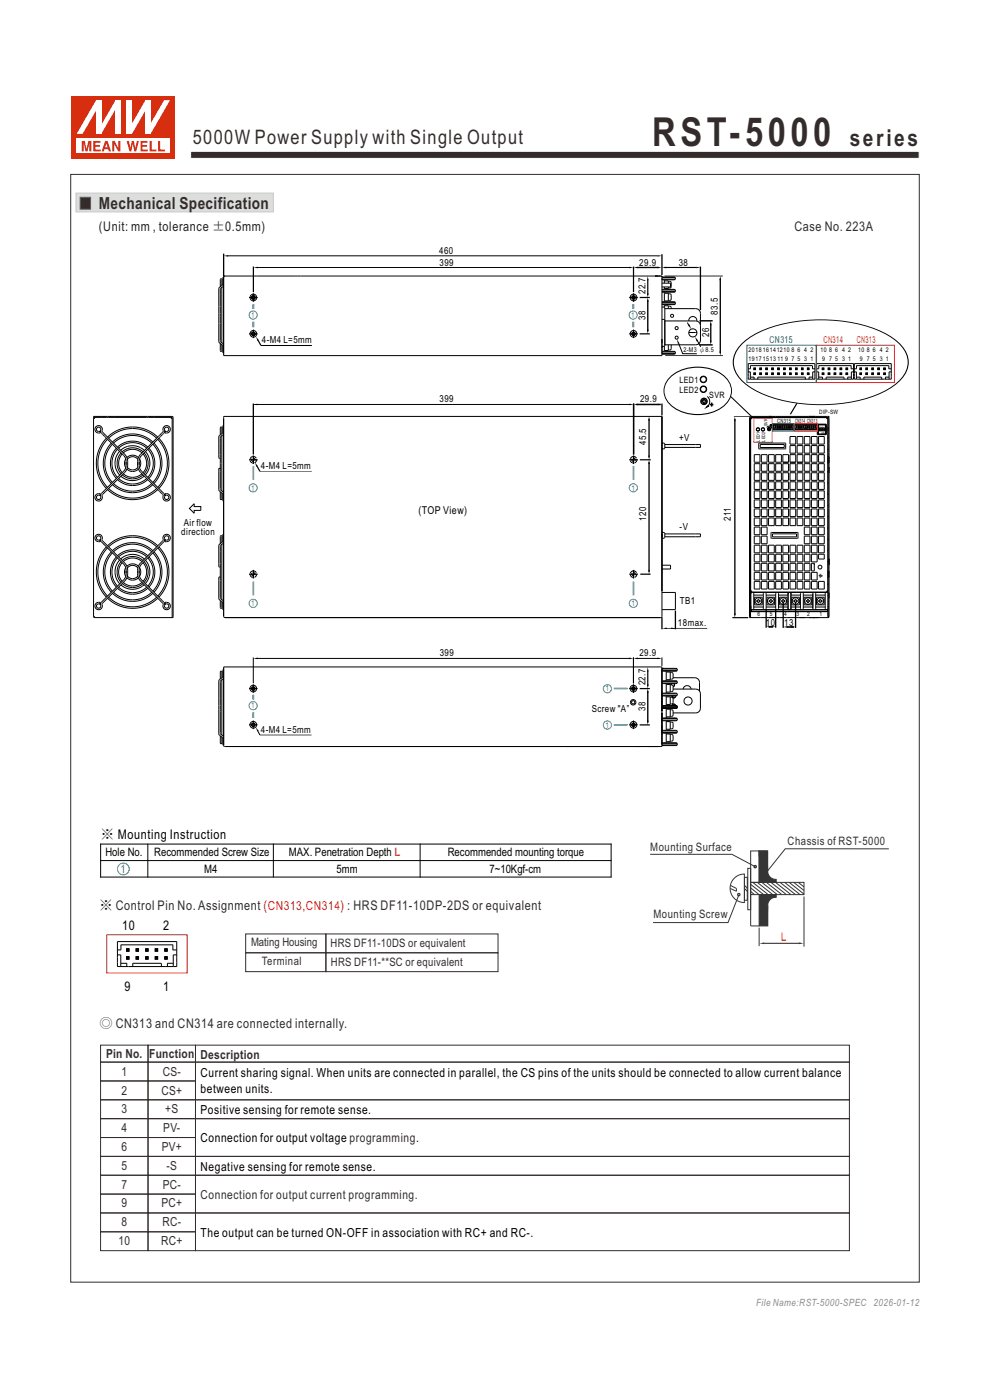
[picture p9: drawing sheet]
<svg xmlns="http://www.w3.org/2000/svg" width="210mm" height="297mm" viewBox="0 0 210 297" stroke-linecap="round" stroke-linejoin="round" font-family="sans-serif">
<defs><g id="words">
<text font-size="8.5" fill="#332c2b" x="138.4" y="31">RST-5000</text>
<text font-size="4.9" fill="#332c2b" x="180.2" y="31">series</text>
<text font-size="4.2" fill="#332c2b" x="40.9" y="30.6">5000W Power Supply with Single Output</text>
<text font-size="3.5" fill="#332c2b" x="20.9" y="44.3">Mechanical Specification</text>
<text font-size="2.8" fill="#231f20" x="21" y="49.1">(Unit: mm , tolerance ±0.5mm)</text>
<g font-size="2.8" fill="#332c2b">
<text x="168.5" y="49.1">Case No. 223A</text>
<text x="21.1" y="218.1">◎ CN313 and CN314 are connected internally.</text>
</g>
<g font-size="2.8">
<text x="21.4" y="178">※ Mounting Instruction</text>
<text x="21.1" y="193.1">※ Control Pin No. Assignment (CN313,CN314) : HRS DF11-10DP-2DS or equivalent</text>
<text x="25.9" y="197.4">10</text>
<text x="34.6" y="197.4">2</text>
<text x="26.4" y="210.3">9</text>
<text x="34.6" y="210.3">1</text>
</g>
<g font-size="2.6" fill="#332c2b">
<text x="22.5" y="224.5">Pin No.</text>
<text x="31.6" y="224.5">Function</text>
<text x="42.5" y="224.6">Description</text>
<text x="25.8" y="228.3">1</text>
<text x="25.8" y="232.3">2</text>
<text x="34.2" y="232.3">CS+</text>
<text x="34.5" y="228.3">CS-</text>
<text x="25.8" y="236.2">3</text>
<text x="35.1" y="236.2">+S</text>
<text x="25.8" y="240.2">4</text>
<text x="25.8" y="244.1">6</text>
<text x="34.3" y="244.1">PV+</text>
<text x="34.6" y="240.2">PV-</text>
<text x="25.8" y="248.2">5</text>
<text x="35.3" y="248.2">-S</text>
<text x="25.8" y="252.2">7</text>
<text x="25.8" y="256.1">9</text>
<text x="34.2" y="256.1">PC+</text>
<text x="34.5" y="252.2">PC-</text>
<text x="42.6" y="254.4">Connection for output current programming.</text>
<text x="25.8" y="260.2">8</text>
<text x="34.5" y="260.2">RC-</text>
<text x="25.1" y="264.1">10</text>
<text x="34.2" y="264.1">RC+</text>
</g>
<g font-size="2.6">
<text x="42.5" y="231.8">between units.</text>
<text x="42.6" y="228.5">Current sharing signal. When units are connected in parallel, the CS pins of the units should be connected to allow current balance</text>
<text x="42.6" y="236.4">Positive sensing for remote sense.</text>
<text x="42.6" y="242.4">Connection for output voltage programming.</text>
<text x="42.6" y="248.4">Negative sensing for remote sense.</text>
<text x="42.6" y="262.4">The output can be turned ON-OFF in association with RC+ and RC-.</text>
</g>
<g font-size="2.5" fill="#332c2b">
<text x="167.1" y="179.3">Chassis of RST-5000</text>
<text x="137.9" y="180.5">Mounting Surface</text>
<text x="138.6" y="194.8">Mounting Screw</text>
<text x="53.2" y="200.8">Mating Housing</text>
<text x="70.1" y="200.8">HRS DF11-10DS or equivalent</text>
<text x="55.6" y="204.8">Terminal</text>
<text x="70.2" y="204.8">HRS DF11-**SC or equivalent</text>
</g>
<g font-size="2.5">
<text x="22.4" y="181.5">Hole No.</text>
<text x="32.7" y="181.5">Recommended Screw Size</text>
<text x="43.3" y="185.3">M4</text>
<text x="61.3" y="181.5">MAX. Penetration Depth L</text>
<text x="71.4" y="185.1">5mm</text>
<text x="95" y="181.5">Recommended mounting torque</text>
<text x="103.8" y="185.3">7~10Kgf-cm</text>
</g>
<text font-size="2.5" fill="#008fd7" x="25.6" y="185.2">1</text>
<text font-size="2.3" x="88.8" y="109.1">(TOP View)</text>
<g font-size="2.1">
<text x="93.2" y="53.9">460</text>
<text x="93.3" y="56.3">399</text>
<text x="135.6" y="56.3">29.9</text>
<text x="144" y="56.3">38</text>
<text x="136.9" y="62.4" transform="rotate(-90 136.9 62.4)">22.7</text>
<text x="136.9" y="67.8" transform="rotate(-90 136.9 67.8)">38</text>
<text x="150.4" y="71.5" transform="rotate(-90 150.4 71.5)">26</text>
<text x="152.3" y="66.8" transform="rotate(-90 152.3 66.8)">83.5</text>
<text x="55.5" y="72.8">4-M4 L=5mm</text>
<text x="93.2" y="85.4">399</text>
<text x="135.8" y="85.3">29.9</text>
<text x="137.1" y="94.4" transform="rotate(-90 137.1 94.4)">45.5</text>
<text x="144.1" y="93.6">+V</text>
<text x="55.3" y="99.6">4-M4 L=5mm</text>
<text x="38.5" y="113.4">direction</text>
<text x="39" y="111.5">Air flow</text>
<text x="137.1" y="110.5" transform="rotate(-90 137.1 110.5)">120</text>
<text x="144.2" y="112.5">-V</text>
<text x="155" y="110.5" transform="rotate(-90 155 110.5)">211</text>
<text x="144.2" y="128.2">TB1</text>
<text x="143.8" y="132.7">18max.</text>
<text x="162.5" y="132.7">10</text>
<text x="166.4" y="132.7">13</text>
<text x="93.3" y="139.3">399</text>
<text x="135.6" y="139.2">29.9</text>
<text x="136.9" y="145.4" transform="rotate(-90 136.9 145.4)">22.7</text>
<text x="55.3" y="155.5">4-M4 L=5mm</text>
<text x="125.5" y="151.1">Screw &quot;A”</text>
<text x="136.9" y="150.8" transform="rotate(-90 136.9 150.8)">38</text>
</g>
<text font-size="2.1" fill="#009b4c" x="163.2" y="72.7">CN315</text>
<g font-size="2.1" fill="#e62129">
<text x="174.7" y="72.7">CN314</text>
<text x="181.7" y="72.7">CN313</text>
</g>
<text font-size="2.1" fill="#8b8b8c" x="160.4" y="277">File Name:RST-5000-SPEC 2026-01-12</text>
<g font-size="1.9">
<text x="144.1" y="81.3">LED1</text>
<text x="144.1" y="83.4">LED2</text>
<text x="150.4" y="84.5">SVR</text>
</g>
<g font-size="1.7" fill="#008fd7">
<text x="53.3" y="67.4">1</text>
<text x="133.9" y="67.4">1</text>
<text x="53.3" y="104.1">1</text>
<text x="133.9" y="104.1">1</text>
<text x="53.3" y="128.6">1</text>
<text x="133.9" y="128.6">1</text>
<text x="128.4" y="146.7">1</text>
<text x="53.3" y="150.3">1</text>
<text x="128.4" y="154.4">1</text>
</g>
<g font-size="1.4">
<text x="145" y="74.7">2-M3 ψ8.5</text>
<text x="158.8" y="74.7">2018</text>
<text x="158.8" y="76.7">1917</text>
<text x="161.8" y="74.7">16141210</text>
<text x="161.8" y="76.7">1513</text>
<text x="164.9" y="76.7">11</text>
<text x="166.5" y="76.7">9</text>
<text x="167.9" y="74.7">8</text>
<text x="167.9" y="76.7">7</text>
<text x="169.2" y="74.7">6</text>
<text x="169.2" y="76.7">5</text>
<text x="170.6" y="74.7">4</text>
<text x="170.6" y="76.7">3</text>
<text x="171.9" y="74.7">2</text>
<text x="171.9" y="76.7">1</text>
<text x="174.1" y="74.7">10</text>
<text x="174.4" y="76.7">9</text>
<text x="175.9" y="74.7">8</text>
<text x="175.9" y="76.7">7</text>
<text x="177.2" y="74.7">6</text>
<text x="177.2" y="76.7">5</text>
<text x="178.6" y="74.7">4</text>
<text x="178.6" y="76.7">3</text>
<text x="179.9" y="74.7">2</text>
<text x="179.9" y="76.7">1</text>
<text x="182.1" y="74.7">10</text>
<text x="182.4" y="76.7">9</text>
<text x="183.9" y="74.7">8</text>
<text x="183.9" y="76.7">7</text>
<text x="185.2" y="74.7">6</text>
<text x="185.2" y="76.7">5</text>
<text x="186.6" y="74.7">4</text>
<text x="186.6" y="76.7">3</text>
<text x="187.9" y="74.7">2</text>
<text x="187.9" y="76.7">1</text>
<text x="150.6" y="86.3">+</text>
</g>
<g font-size="1.3">
<text x="164.9" y="89.7">CN315</text>
<text x="168.7" y="89.7">CN314 CN313</text>
<text x="173.8" y="87.9">DIP-SW</text>
<text x="160.7" y="130.8">6</text>
<text x="163.3" y="130.8">5</text>
<text x="166.3" y="130.8">4</text>
<text x="168.9" y="130.8">3</text>
<text x="171.2" y="130.8">2</text>
<text x="173.8" y="130.8">1</text>
</g>
<g font-size=".9">
<text x="161.2" y="93.7" transform="rotate(-90 161.2 93.7)">LED1</text>
<text x="162.3" y="93.7" transform="rotate(-90 162.3 93.7)">LED2</text>
<text x="162.8" y="90.5" transform="rotate(-90 162.8 90.5)">SVR</text>
</g>
<text font-size=".7" x="163.7" y="90.4" transform="rotate(-90 163.7 90.4)">+</text>
<text font-size=".6" x="174.2" y="92">ON</text>
<g font-size=".5">
<text x="173.8" y="90.6">3</text>
<text x="174.3" y="90.6">2</text>
<text x="174.8" y="90.6">1</text>
</g>
</g></defs>
<path d="M155 84.1l4.9 4.7" fill="none" stroke="#000" stroke-width=".21"/>
<path d="M159.9 88.7h3.9v5.1h-3.9z" fill="none" stroke="#f08519" stroke-width=".21"/>
<path d="M16.1 41h41.9v4h-41.9z" fill-rule="evenodd" fill="#dcdddd" stroke="#c9caca" stroke-width=".21"/>
<path d="M17 41.8h2.2v2.6h-2.2z" fill-rule="evenodd" fill="#332c2b" stroke="#5f5d5d" stroke-width=".21"/>
<g fill="none" stroke="#000" stroke-width=".21">
<path d="M47.4 53.8v4.8M47.4 58.8h.1M47.7 58.6l-.3 .2M47.7 58.6h92.7v.2M47.7 58.6h.1M47.7 58.6l-.4 .4v1.4l-.9 .8v11.3l.9 .8v1.4l.1 .2M48.3 54.3h91.2M53.8 56.5v5.5M54.5 56.7h79.3M134.4 56.5v5.5M135.1 56.7h4.6M137.4 59.3v3.3"/>
<path d="M140.1 58.6l.3 .3v16.5h-93v-16.6M140.4 58.8h2.6l.2 .1M140.4 53.9v4.4M140.4 58.7v.1M140.4 59.2h2.8M140.4 58.9h2.8M140.9 56.7h6.8M140.9 59.6h.9v.5M140.9 59.4v.7M141 58.6h12.3M141.8 59.7h.4l.2 .2-.1 1.1-.5 .1M143.2 59.2l-.2 .2h-2.6"/>
<path d="M143.2 58.9v.3M148.6 56.5v9.3M152.8 59.1v15.8M46.7 72.9v1.5l.2 .2 .2-.2v-1.3M47.1 60.6v-1.3l-.2-.2-.2 .2v1.5M47.1 61v11.7M47.3 60.3l.1 .1M47.4 73.3l-.1 .1M47.4 60.7l-.7 .6v11.1l.7 .6M52.8 70.8h1.9M52.8 63.1h1.9M53.7 62.2v1.8"/>
<path d="M53.7 69.9v1.8M54.7 72.1l.7 1.2h10.7M133.5 70.8h1.8M133.5 63.1h1.8M134.4 62.2v1.8M134.4 69.9v1.8M135.7 70.8h2.1M135.7 63.1h2.1M137.4 63.6v6.7M140.4 72.4v.3M140.4 61.4h2.6l.2 .1M140.4 64h2.6l.2 .1"/>
<path d="M140.4 74.5h2.6l.2 .2M140.4 65.1h.4l.2 .2v8l-.1 .2M140.4 67.8h.5l.1 .1M140.4 60.1h1.8v.8h-1.8M140.4 61.5h2.8M140.4 61.9h2.8M140.4 64.5h2.8M140.4 64.1h2.8M140.4 74.7h2.8M140.4 75h2.8M140.9 73.5h-.5v.3M140.9 62.2h.9v1.6h-.9"/>
<path d="M140.9 64.9h.9v.6M140.9 60.9v.5M140.9 62v2M140.9 64.6v.6M140.9 73.4v1.1M141 68.1h6.7l.6 .3 .3 .7v3.2l-.5 .7-.5 .2h-6.6M141 65.5l7 .1 .4 .3 .2 .4v2.7M141.1 75.4h12.3M141.8 62.3h.4l.2 .3-.1 1-.5 .1M141.8 65h.4l.2 .5M141.8 60.9v.3h-.9M141.8 73.2v1.2h-.9"/>
<path d="M142.4 73.2l-.1 .9-.5 .2M143.2 64.5l-.2 .1h-2.6M143.2 61.9l-.2 .1h-2.6M143.2 61.5v.4M143.2 64.1v.4M143.2 75l-.2 .1h-2.6M143.2 74.7v.3M146.1 68.1a.86 .86 0 0 1 .9-.9 .86 .86 0 0 1 .8 .9M147.8 70.5h-1.7M148.4 73.2h2.8M148.4 68.1h2.8M150.8 68.6v4"/>
<path d="M157.2 73.1a19.8 19.8 0 0 1 11-4.8 33.5 33.5 0 0 1 19.7 2.5 8.4 8.4 0 0 1 4.6 5.1 5.6 5.6 0 0 1-2.4 5.5 23.3 23.3 0 0 1-12 4.2 32.3 32.3 0 0 1-17.8-2.7 8.4 8.4 0 0 1-4.6-5.1 5 5 0 0 1 1.5-4.7zM19.8 88.8v42M19.8 88.8h.3M19.9 88.6l-.1 .2M19.9 88.6l.2 .1M20.1 88.7l-.1 .1M20.1 88.5l-.2 .1M20.1 88.5v.3M20.1 88.5v.1M20.3 90.6a.85 .85 0 0 1 1.1-.1 .85 .85 0 0 1 .3 1.1l4.8 4.9 .4 .7 .2 .6-.1 1.3-.4 .9-4.9 5a1.06 1.06 0 0 1-.6 1.3 .78 .78 0 0 1-1-.7 .78 .78 0 0 1 .8-.9h.4v.3h-.4a.48 .48 0 0 0-.4 .7 .48 .48 0 0 0 .7 .2 .48 .48 0 0 0 .1-.7l.2-.5 4.8-4.8 .5-1.1-.1-1.2-.3-.8-5.1-5.2a.7 .7 0 0 0-.4-1 .46 .46 0 0 0-.4 .5 .46 .46 0 0 0 .4 .4h.4v.4h-.4a.79 .79 0 0 1-.7-.5 .79 .79 0 0 1 .1-.8zM21.3 91.3l-.2 .2M22.6 93a7.7 7.7 0 0 0 0 10.6"/>
<path d="M22.8 92.7a7.7 7.7 0 0 1 10.7 0M22.8 93.2a7.4 7.4 0 0 0 0 10.2M23 93a7.4 7.4 0 0 1 10.2 0M23.6 94a6.2 6.2 0 0 0 0 8.6M23.8 93.8a6.2 6.2 0 0 1 8.6 0M23.8 94.2a5.9 5.9 0 0 0 0 8.2M24.1 94a5.9 5.9 0 0 1 8.1 0M24.7 95.1a4.7 4.7 0 0 0 0 6.4M24.9 94.8a4.7 4.7 0 0 1 6.4 0M24.9 95.3a4.4 4.4 0 0 0 0 6M25.2 95.1a4.4 4.4 0 0 1 5.9 0M25.4 95.7a3.7 3.7 0 0 0 0 5.1"/>
<path d="M25.6 95.5a3.7 3.7 0 0 1 5 .1M25.7 96.1a3.3 3.3 0 0 0 0 4.4M25.9 95.8a3.3 3.3 0 0 1 4.4 0M25.9 96.3a2.96 2.96 0 0 0 0 4M26.1 96.1a2.99 2.99 0 0 1 4 0M26.7 97.4l-.3 .9 .3 .9M26.8 98v.6M26.9 99.5a1.73 1.73 0 0 0 2.5 0M26.9 97.1a1.72 1.72 0 0 1 2.5 0M27 99.2a1.4 1.4 0 0 0 2.2 0M27 97.4a1.39 1.39 0 0 1 2.2 0M29.5 98v.6"/>
<path d="M29.6 97.4l.3 .9-.3 .9M30.3 96.3a2.96 2.96 0 0 1 0 4M30.6 96.1a3.3 3.3 0 0 1 0 4.4M30.9 95.8a3.7 3.7 0 0 1-.1 5M31.3 95.3a4.4 4.4 0 0 1 0 6M31.6 95.1a4.7 4.7 0 0 1 0 6.4M32.4 94.2a5.9 5.9 0 0 1 0 8.2M32.7 94a6.2 6.2 0 0 1 0 8.6M33.5 93.2a7.4 7.4 0 0 1 0 10.2M33.7 93a7.7 7.7 0 0 1 0 10.6M34.8 90.5a.79 .79 0 0 1 1.3 .3 .79 .79 0 0 1-.8 1.1h-.3v-.4h.3a.48 .48 0 0 0 .5-.6 .48 .48 0 0 0-.7-.3 .48 .48 0 0 0-.2 .8l-.2 .5-4.8 4.9-.4 1.1v1.1l.4 .8 5 5.2a.69 .69 0 0 0 .4 1 .46 .46 0 0 0 .5-.5 .46 .46 0 0 0-.5-.5h-.3v-.3h.3a.81 .81 0 0 1 .8 1 .81 .81 0 0 1-1.2 .6 .81 .81 0 0 1-.3-1.2l-5-5.1-.4-.9v-1.2l.1-.7 .4-.7 4.9-4.9v-.6zM34.9 91.3l.3 .2"/>
<path d="M36.3 88.5v.3h.2M46.7 92.3l-.3 .4v4.4l.2 .1 .1-.1M46.7 99.5l-.1-.2-.2 .2v4.4l.3 .4M47.1 92v-1.3l-.2-.1-.2 .1v1.6M47.1 92.4v11.8M47.3 91.7l.1 .2M47.4 88.3h93v42.6l-.2 .1h-92.6l-.2-.3zM47.4 90.3l-.1 .2v1.4l-.6 .4M47.4 92.1l-.7 .6v11.2l.4 .3M52.8 97.5h1.8M53.7 85.6v10.8M53.7 96.6v1.8"/>
<path d="M53.9 85.8h79.9M54.5 98.8l.6 1.2h11.1M133.5 97.5h1.8M134.4 96.6v1.8M134.4 85.6v10.8M135 85.8h5.1M135.7 97.5h2.3M137.7 88.8v8.2M137.7 98v23.3M140.4 94h.4l.2 .2v.9l-.6 .1M140.4 85.6v2.5M141 94.3h7.6v.6h-7.6"/>
<path d="M149.2 84.7h.3v.3h.3v.3h-.3v.3h-.3v-.3h-.3v-.3h.3zM150 84.1l.1 .1a1.41 1.41 0 0 1 .1 2M155.7 88.3h3.3M155.9 88.8v41.7M159.2 88.6v42.4M159.2 88.5v.1M159.2 88.5h16.7v-.2h-16.7l-.2 .2v42.5h16.6M159.4 88.5v.1M159.4 88.8h.1M159.5 88.6v.2h-.3M160 96.4h1.2v1.7h-1.2zM160 98.4h1.2v1.6h-1.2z"/>
<path d="M161 94h5.6l.1 1.2h-5.7zM161.3 94.3h5.1v.6h-5.1zM161.5 96.4h1.2v1.7h-1.2zM161.5 98.4h1.2v1.6h-1.2zM162.9 90.9l.3-.1 .2 .3-.3 .2zM163 96.4h1.2v1.7h-1.2zM163 98.4h1.2v1.6h-1.2zM163.7 90.6l-.6-.2-.5 .3M164 90h11.3v2.2h-1.9v-1h-9.4zM164.5 96.4h1.3v1.7h-1.3zM164.5 98.4h1.3v1.6h-1.3zM166.1 96.4h1.2v1.7h-1.2z"/>
<path d="M166.1 98.4h1.2v1.6h-1.2zM167.6 92.6h1.2v1.6h-1.2zM167.6 94.5h1.2v1.6h-1.2zM167.6 96.4h1.2v1.7h-1.2zM167.6 98.4h1.2v1.6h-1.2zM169.1 85.6l-1.4 2.3M169.1 92.6h1.2v1.6h-1.2zM169.1 94.5h1.2v1.6h-1.2zM169.1 96.4h1.2v1.7h-1.2zM169.1 98.4h1.2v1.6h-1.2zM170.6 92.6h1.2v1.6h-1.2zM170.6 94.5h1.2v1.6h-1.2z"/>
<path d="M170.6 96.4h1.2v1.7h-1.2zM170.6 98.4h1.2v1.6h-1.2zM171.5 88.3h1.4M172.1 96.4h1.2v1.7h-1.2zM172.1 92.6h1.2v1.6h-1.2zM172.1 94.5h1.2v1.6h-1.2zM172.1 98.4h1.2v1.6h-1.2zM173.6 90.1v2M173.6 92.6h1.2v1.6h-1.2zM173.6 94.5h1.2v1.6h-1.2zM173.6 96.4h1.2v1.7h-1.2zM173.6 98.4h1.2v1.6h-1.2z"/>
<path d="M173.8 90.7h.3v.7h-.3zM173.8 91.1h.3M174.2 88.5v.1M174.2 90.7h.3v.7h-.3zM174.2 91.1h.3M174.6 90.7h.3v.7h-.3zM174.6 91.1h.3M175.1 90.1v2M175.3 90.1h-1.8v2h1.8M175.4 88.6v.2h.2v36.8h-16.4v-37h16.2v.2M175.5 88.7l.2 .1M175.6 99.2h.1"/>
<path d="M175.6 97.5h.1M175.6 97.8h.1M175.6 92.8h.1M175.6 93.1h.1M175.6 91.5h.1M175.6 90.6h.1M175.6 88.7l.1 .1M175.7 97v1.4M175.8 88.6l.1 .2v42M175.8 88.6l-.2-.1v42.5M175.8 88.6l-.2 .1M20.4 113.5a.86 .86 0 0 1 1.1 .1 .86 .86 0 0 1 .2 1l4.7 4.8 .5 .7 .2 .7-.1 1.4-.4 .8-4.9 5a1.06 1.06 0 0 1-.6 1.3 .79 .79 0 0 1-1-.6 .79 .79 0 0 1 .8-.9h.4v.3h-.4a.48 .48 0 0 0-.4 .6 .48 .48 0 0 0 .7 .3 .48 .48 0 0 0 .1-.7l.2-.6 4.8-4.8 .5-1-.1-1.2-.3-.8-5.1-5.2a.71 .71 0 0 0-.4-1 .46 .46 0 0 0-.4 .4 .46 .46 0 0 0 .4 .5h.4v.3h-.4a.79 .79 0 0 1-.7-.5 .79 .79 0 0 1 .2-.9z"/>
<path d="M21.1 105l.2 .2M21.3 114.4l-.2 .2M22.6 116a7.7 7.7 0 0 0 0 10.7M22.8 103.9a7.7 7.7 0 0 0 10.7 0M22.8 115.8a7.7 7.7 0 0 1 10.7 0M22.8 116.2a7.4 7.4 0 0 0 0 10.3M23 103.6a7.4 7.4 0 0 0 10.2 0M23 116a7.4 7.4 0 0 1 10.2 0M23.6 117.1a6.2 6.2 0 0 0 0 8.5M23.8 102.8a6.2 6.2 0 0 0 8.6 0M23.8 116.8a6.2 6.2 0 0 1 8.6 0M23.8 117.3a5.9 5.9 0 0 0 0 8.1"/>
<path d="M24.1 102.6a5.9 5.9 0 0 0 8.1 0M24.1 117.1a5.9 5.9 0 0 1 8.1 0M24.7 118.1a4.7 4.7 0 0 0 0 6.5M24.9 101.7a4.7 4.7 0 0 0 6.4 0M24.9 117.9a4.7 4.7 0 0 1 6.4 0M24.9 118.4a4.4 4.4 0 0 0 0 5.9M25.2 101.5a4.4 4.4 0 0 0 5.9 0M25.2 118.1a4.4 4.4 0 0 1 5.9 0M25.4 118.8a3.7 3.7 0 0 0 0 5M25.6 118.6a3.7 3.7 0 0 1 5 0M25.7 119.1a3.3 3.3 0 0 0 0 4.5M25.9 100.7a3.3 3.3 0 0 0 4.4 0"/>
<path d="M25.9 118.9a3.3 3.3 0 0 1 4.4 0M25.9 119.4a2.96 2.96 0 0 0 0 3.9M26.1 100.5a2.97 2.97 0 0 0 4 0M26.1 119.1a2.96 2.96 0 0 1 4 0M30.3 119.4a2.96 2.96 0 0 1 0 3.9M30.6 119.1a3.3 3.3 0 0 1 0 4.5M30.6 101a3.7 3.7 0 0 1-5 0M30.9 118.8a3.7 3.7 0 0 1-.1 5M31.3 118.4a4.4 4.4 0 0 1 0 5.9M31.6 118.1a4.7 4.7 0 0 1 0 6.5M32.4 117.3a5.9 5.9 0 0 1 0 8.1M32.7 117.1a6.2 6.2 0 0 1 0 8.5"/>
<path d="M33.5 116.2a7.4 7.4 0 0 1 0 10.3M33.7 116a7.7 7.7 0 0 1 0 10.7M34.8 113.6a.79 .79 0 0 1 1.3 .2 .79 .79 0 0 1-.8 1.1h-.3v-.3h.3a.47 .47 0 0 0 .4-.6 .47 .47 0 0 0-.6-.3 .47 .47 0 0 0-.2 .7l-.1 .6-4.8 4.8-.4 .6-.1 .6v1l.4 .8 5 5.2a.7 .7 0 0 0 .4 1 .46 .46 0 0 0 .5-.4 .46 .46 0 0 0-.5-.5h-.3v-.3h.3a.8 .8 0 0 1 .8 1 .8 .8 0 0 1-1.1 .5 .8 .8 0 0 1-.4-1.2l-5-5.1-.4-.8v-1.2l.1-.8 .4-.7 4.8-4.8 .1-.8zM34.9 114.4l.3 .2M35.2 105l-.3 .2M40.2 107.9l1-1v.6h1.4v.8h-1.4v.6zM46.7 104.3v1.5l.2 .2 .2-.2v-1.2M46.7 104.3l.4 .3M47.1 115.1v-1.3l-.2-.2-.2 .2v1.5M47.1 104.6l.2 .1v1.4l.1 .2M47.1 104.2l.3 .2M47.1 115.5v11.7"/>
<path d="M47.3 114.8l.1 .1M47.4 113.3l-.1 .2v1.4l-.9 .8v4.5l.2 .1 .1-.2M47.4 115.2l-.7 .6v11.1l.4 .3M47.4 104.7l-.1 .2M140.4 113l.6 .1M140.4 119.9h1.8v.8h-1.8M141 113.1h.1M141 113.1v.9l-.6 .2M141 113.3h7.6v.6h-7.6M160 111.8h1.2v1.6h-1.2zM160 100.3h1.2v1.6h-1.2zM160 102.2h1.2v1.6h-1.2z"/>
<path d="M160 119.5h1.2v1.6h-1.2zM160 117.6h1.2v1.6h-1.2zM160 115.7h1.2v1.6h-1.2zM160 104.1h1.2v1.6h-1.2zM160 106h1.2v1.7h-1.2zM160 108h1.2v1.6h-1.2zM160 109.9h1.2v1.6h-1.2zM160 113.7h1.2v1.7h-1.2zM160 113.7v.1M161.5 100.3h1.2v1.6h-1.2zM161.5 102.2h1.2v1.6h-1.2zM161.5 104.1h1.2v1.6h-1.2z"/>
<path d="M161.5 106h1.2v1.7h-1.2zM161.5 108h1.2v1.6h-1.2zM161.5 109.9h1.2v1.6h-1.2zM161.5 111.8h1.2v1.6h-1.2zM161.5 113.7h1.2v1.7h-1.2zM161.5 115.7h1.2v1.6h-1.2zM161.5 117.6h1.2v1.6h-1.2zM161.5 119.5h1.2v1.6h-1.2zM163 100.3h1.2v1.6h-1.2zM163 102.2h1.2v1.6h-1.2zM163 119.5h1.2v1.6h-1.2zM163 117.6h1.2v1.6h-1.2z"/>
<path d="M163 115.7h1.2v1.6h-1.2zM163 104.1h1.2v1.6h-1.2zM163 106h1.2v1.7h-1.2zM163 108h1.2v1.6h-1.2zM163 109.9h1.2v1.6h-1.2zM163.6 113h5.6l.1 1.2h-5.7zM163.9 113.2h5.1v.7h-5.1zM164.5 100.3h1.3v1.6h-1.3zM164.5 102.2h1.3v1.6h-1.3zM164.5 104.1h1.3v1.6h-1.3zM164.5 106h1.3v1.7h-1.3zM164.5 108h1.3v1.6h-1.3z"/>
<path d="M164.5 109.9h1.3v1.6h-1.3zM164.5 115.7h1.3v1.6h-1.3zM164.5 117.6h1.3v1.6h-1.3zM164.5 119.5h1.3v1.6h-1.3zM166.1 100.3h1.2v1.6h-1.2zM166.1 102.2h1.2v1.6h-1.2zM166.1 104.1h1.2v1.6h-1.2zM166.1 106h1.2v1.7h-1.2zM166.1 108h1.2v1.6h-1.2zM166.1 109.9h1.2v1.6h-1.2zM166.1 115.7h1.2v1.6h-1.2zM166.1 117.6h1.2v1.6h-1.2z"/>
<path d="M166.1 119.5h1.2v1.6h-1.2zM167.6 100.3h1.2v1.6h-1.2zM167.6 102.2h1.2v1.6h-1.2zM167.6 104.1h1.2v1.6h-1.2zM167.6 106h1.2v1.7h-1.2zM167.6 108h1.2v1.6h-1.2zM167.6 109.9h1.2v1.6h-1.2zM167.6 115.7h1.2v1.6h-1.2zM167.6 117.6h1.2v1.6h-1.2zM167.6 119.5h1.2v1.6h-1.2zM169.1 100.3h1.2v1.6h-1.2zM169.1 102.2h1.2v1.6h-1.2z"/>
<path d="M169.1 104.1h1.2v1.6h-1.2zM169.1 106h1.2v1.7h-1.2zM169.1 108h1.2v1.6h-1.2zM169.1 109.9h1.2v1.6h-1.2zM169.1 115.7h1.2v1.6h-1.2zM169.1 117.6h1.2v1.6h-1.2zM169.1 119.5h1.2v1.6h-1.2zM170.6 100.3h1.2v1.6h-1.2zM170.6 102.2h1.2v1.6h-1.2zM170.6 104.1h1.2v1.6h-1.2zM170.6 106h1.2v1.7h-1.2zM170.6 108h1.2v1.6h-1.2z"/>
<path d="M170.6 109.9h1.2v1.6h-1.2zM170.6 111.8h1.2v1.6h-1.2zM170.6 113.7h1.2v1.7h-1.2zM170.6 115.7h1.2v1.6h-1.2zM170.6 117.6h1.2v1.6h-1.2zM170.6 119.5h1.2v1.6h-1.2zM172.1 119.5h.6v1.6h-.6zM172.1 111.8h1.2v1.6h-1.2zM172.1 100.3h1.2v1.6h-1.2zM172.1 102.2h1.2v1.6h-1.2zM172.1 117.6h1.2v1.6h-1.2zM172.1 115.7h1.2v1.6h-1.2z"/>
<path d="M172.1 104.1h1.2v1.6h-1.2zM172.1 106h1.2v1.7h-1.2zM172.1 108h1.2v1.6h-1.2zM172.1 109.9h1.2v1.6h-1.2zM172.1 113.7h1.2v1.7h-1.2zM172.6 117.3h.1M173.6 100.3h1.2v1.6h-1.2zM173.6 102.2h1.2v1.6h-1.2zM173.6 104.1h1.2v1.6h-1.2zM173.6 106h1.2v1.7h-1.2zM173.6 108h1.2v1.6h-1.2zM173.6 109.9h1.2v1.6h-1.2z"/>
<path d="M173.6 111.8h1.2v1.6h-1.2zM173.6 113.7h1.2v1.7h-1.2zM173.6 115.7h1.2v1.6h-1.2zM173.6 117.6h1.2v1h-1.2zM175.6 100.2h.1M175.6 119.7h.1M175.6 118.7h.1M175.6 116.6h.1M175.6 116.9h.1M175.6 102.3h.1M175.6 102.6h.1M175.6 109.8h.1"/>
<path d="M175.6 112.2h.1M175.6 114.6h.1M175.6 114.2h.1M175.6 111.9h.1M175.6 109.5h.1M175.6 105h.1M175.6 104.7h.1M19.8 130.8l.3 .2M19.8 130.8h.3M20 130.8h.1M20.1 131h16.6v-42.5l-.2-.2h-16.7v.2l16.7 .1v42.4M20.1 130.8v.2"/>
<path d="M21.1 128.1l.2 .2M22.8 126.9a7.7 7.7 0 0 0 10.7 0M23 126.7a7.4 7.4 0 0 0 10.2 0M23.8 125.9a6.2 6.2 0 0 0 8.6 0M24.1 125.6a5.9 5.9 0 0 0 8.1 0M24.9 124.8a4.7 4.7 0 0 0 6.4 0M25.2 124.6a4.4 4.4 0 0 0 5.9 0M25.9 123.8a3.3 3.3 0 0 0 4.4 0M26.1 123.6a2.99 2.99 0 0 0 4 0M26.7 120.4l-.3 .9 .3 1M26.8 121.1v.5M26.9 122.6a1.73 1.73 0 0 0 2.5 0"/>
<path d="M26.9 120.1a1.72 1.72 0 0 1 2.5 0M27 122.2a1.41 1.41 0 0 0 2.2 0M27 120.5a1.4 1.4 0 0 1 2.2 0M29.5 121.1v.5M29.6 120.4l.3 .9-.3 1M30.6 124a3.7 3.7 0 0 1-5 .1M35.2 128.1l-.3 .2M46.7 122.6l-.1-.2-.2 .1v4.5l.3 .4M46.7 127.4v1.5l.2 .2 .2-.2v-1.3M46.7 127.4l.4 .2M47.1 127.6l.2 .2v1.4l.1 .2M47.1 127.2l.3 .3"/>
<path d="M47.4 127.8l-.1 .1M52.8 121.8h1.8M53.7 139.5v5.5M53.7 120.9v1.8M54.2 139.7h79.7M133.5 121.8h1.8M134.4 139.5v5.5M134.4 120.9v1.8M134.9 139.7h5M135.8 121.8h2.2M140.4 139.5v1.8M140.4 131v2.5"/>
<path d="M140.4 125.7h2.9v3.6h-2.9M141.1 133.3h8.9M143.3 129.5v4M155.4 131h3.3M159.2 128h.1M159.2 129.8h.1M159.2 130.9h.1M159.2 129.8h16.4M159.2 125.4h.3v.2M159.2 125.4h.3M159.3 129.1l.1 .7M159.4 129.7h14.1"/>
<path d="M159.4 125.4h.1M159.4 125.6v.1M159.4 129.3v.5M159.4 129.4h16.2v.3h-3.1M159.4 125.7l-.1 .2M159.4 129.3v.1M159.8 125.7l.1 .2v3.2l-.1 .2M159.9 128.8h2M159.9 126.2h2M160 121.4h1.2v1.6h-1.2zM160 123.3h1.2v1.7h-1.2zM160.1 126.7h1.6v1.6h-1.6z"/>
<path d="M160.5 127.4h.3v-.3h.2v.3h.3v.2h-.3v.3h-.2v-.3h-.3zM161.5 121.4h1.2v1.6h-1.2zM161.5 123.3h1.2v1.7h-1.2zM162 125.7l-.1 .2v3.2l.1 .2M162.4 125.7l.1 .2v3.2l-.1 .2M162.5 128.8h2M162.5 126.2h2M162.5 129.3v3.9M162.7 126.7h1.6v1.6h-1.6zM163 121.4h1.2v1.6h-1.2zM163 123.3h1.2v1.7h-1.2zM163 133h.9"/>
<path d="M163.1 127.4h.3v-.3h.2v.3h.3v.2h-.3v.3h-.2v-.3h-.3zM163.7 131h.7M164.5 121.4h1.3v1.6h-1.3zM164.5 123.3h1.3v1.7h-1.3zM164.5 129.3v3.9M164.7 125.7l-.2 .2v3.2l.2 .2M165 125.7l.1 .2v3.2l-.1 .2M165.1 128.8h2.1M165.1 126.2h2.1M165.3 126.7h1.6v1.6h-1.6zM165.7 127.4h.3v-.3h.2v.3h.3v.2h-.3v.3h-.2v-.3h-.3zM166.1 121.4h1.2v1.6h-1.2z"/>
<path d="M166.1 123.3h1.2v1.7h-1.2zM166.1 127.7v5.5M166.9 133h1.5M167.2 129.1l.1 .2M167.2 125.7v3.6M167.3 125.7l-.1 .2M167.6 121.4h1.2v1.6h-1.2zM167.6 123.3h1.2v1.7h-1.2zM167.6 125.7l.2 .2M167.8 129.1l-.2 .2M167.8 128.8h2M167.8 125.7v3.6"/>
<path d="M167.8 126.2h2M168 126.7h1.6v1.6h-1.6zM168.4 127.4h.3v-.3h.2v.3h.2v.2h-.2v.3h-.2v-.3h-.3zM168.8 127.7v5.5M169.1 121.4h1.2v1.6h-1.2zM169.1 123.3h1.2v1.7h-1.2zM169.9 125.7l-.1 .2v3.2l.1 .2M170.3 125.7l.1 .2v3.2l-.1 .2M170.4 128.8h2M170.4 126.2h2M170.6 126.7h1.6v1.6h-1.6zM170.6 121.4h1.2v1.6h-1.2z"/>
<path d="M170.6 123.3h1.2v1.7h-1.2zM170.9 125.6v.1M171 127.4h.3v-.3h.2v.3h.3v.2h-.3v.3h-.2v-.3h-.3zM171.2 125.6v.1M171.9 125.6v.1M172 125.6v.1M172.1 121.4h1.2v1.6h-1.2zM172.1 123.3h1.2v1.7h-1.2zM172.6 125.7l-.2 .2v3.2l.2 .2M172.6 125.6v.1M172.9 125.7l.1 .2v3.2l-.1 .2M173 128.8h2"/>
<path d="M173 126.2h2M173.2 126.7h1.6v1.6h-1.6zM173.6 127.4h.3v-.3h.2v.3h.3v.2h-.3v.3h-.2v-.3h-.3zM173.6 123.3h1.2v1.7h-1.2zM173.7 122.1h.3M173.8 125.6v.1M174 121.7v.9M174.2 121.9v.5M174.4 122v.3M175.2 125.7l-.2 .2v3.2l.2 .2M175.4 125.4h.2M175.5 125.7l.2 .2"/>
<path d="M175.6 123.8h.1M175.6 125.4h-.2v.2M175.7 121.7v1M175.7 129.1l-.1 .7M175.7 125.7h-16.4v3.6h16.4M175.7 124.1h-.1M175.9 130.8l-.3 .2M175.9 130.8h-.3M175.9 121.8v.7M46.7 156.1v1.5a.16 .16 0 0 0 .2 .2 .16 .16 0 0 0 .2-.2v-1.3M46.7 144l-.3 .4v11.3l.3 .4M46.7 156.1l.4 .2"/>
<path d="M47.1 156.3l.2 .2v1.4l.1 .2M47.1 143.8v-1.3a.16 .16 0 0 0-.2-.1 .16 .16 0 0 0-.2 .1v1.5M47.1 155.9l.3 .3M47.1 144.2v11.7M47.1 143.8l-.4 .2M47.3 143.5l.1 .1M47.4 141.5h93v16.9h-92.8l-.2-.2zM47.4 156.5l-.1 .2M47.4 142.1l-.1 .1v1.4l-.2 .2M47.4 143.9l-.7 .6v11.2l.4 .2M52.8 146.1h1.8M52.8 153.8h1.8"/>
<path d="M53.7 145.2v1.8M53.7 152.8v1.9M54.6 155l.5 .9h11M133.5 146.1h1.8M133.5 153.8h1.8M134.4 145.2v1.8M134.4 152.8v1.9M135.7 153.8h2.1M135.7 146.1h2.1M137.4 142.2v3.4M137.4 146.6v6.7M140.4 152.8h3.2l-.2 .1z"/>
<path d="M140.4 152.4l.4-.1h2.6l.2 .1M140.4 155.1l3-.2 .2 .2zM140.4 155.4h3.2l-.2 .1h-2.6zM140.4 157.7l3-.1 .2 .1M140.4 150.2l.4 .1M140.4 144.5l3-.1 .2 .2zM140.4 147.2l3-.2 .2 .2zM140.4 147.5h3.2l-.2 .2zM140.4 141.8h3l.2 .1M140.4 142.3h3.2l-.2 .1h-2.6zM140.4 144.9h3.2l-.2 .1h-2.6zM140.4 151.2v2.1"/>
<path d="M140.4 153.5v.2M140.4 150.1h3.2M140.4 152.4h3.2M140.4 157.7h3.2M140.8 149.7l-.4 .1h3.2M140.8 141.8l-.4 .1h3.2M141.3 142.4v2M141.3 145v2M141.3 147.7v2M141.3 150.3v2M141.3 152.9v2M141.3 155.5v2.1"/>
<path d="M141.3 153.1h.9v1.6h-.9M141.3 142.6h.9v1.6h-.9M141.3 145.2h.9v1.6h-.9M141.3 147.8h.9v1.6h-.9M141.3 150.5h.9v1.6h-.9M141.3 155.7h.9v1.6h-.9M142.2 150.6h.4l.2 .3v.9l-.6 .2M142.2 155.8h.4l.2 .3v1l-.6 .1M142.2 153.2h.4l.2 .3v.9l-.6 .2M142.2 145.3h.4l.2 .3M142.2 147.9l.4 .1 .2 .2v1l-.6 .1M142.2 142.7l.6 .2v.9"/>
<path d="M142.3 145.3h.1M142.5 145l-.2 .3M142.5 147.7a.38 .38 0 0 0 .4 .4 .38 .38 0 0 0 .4-.4M142.5 149.7a.38 .38 0 0 1 .4-.4 .38 .38 0 0 1 .4 .4M142.6 145l-.2 .3M142.6 147.7a.32 .32 0 0 0 .3 .3 .32 .32 0 0 0 .3-.3M142.6 149.7a.32 .32 0 0 1 .3-.3 .32 .32 0 0 1 .3 .3M142.8 145.6v.9l-.6 .2M142.8 143.8l-.2 .3h-.4M142.8 146.2h4.8a1.02 1.02 0 0 1 1 1v3a1.01 1.01 0 0 1-1 1h-4.8M142.8 143.8h4.6a1.01 1.01 0 0 1 1 1v1.8M142.9 145a.32 .32 0 0 1 .1 .4 .32 .32 0 0 1-.2 .2"/>
<path d="M142.9 147.7h-.3M143 145a.38 .38 0 0 1-.2 .7M143.6 149.8l-.2-.1h-3v1.2M143.6 150.1l-.2 .2h-3M143.6 149.8v.3M143.6 157.7v.3M143.6 155.1v.3M143.6 152.4v.4M143.6 158l-.2 .2h-3M143.6 158h-3.2l.4 .2M143.6 147.2v.3M143.6 144.6v.3"/>
<path d="M143.6 141.9v.4M144.9 146.2a.86 .86 0 0 1 .9-.8 .86 .86 0 0 1 .8 .8"/>
<circle cx="53.7" cy="70.8" r=".71"/>
<circle cx="53.7" cy="63.1" r=".36"/>
<circle cx="53.7" cy="63.1" r=".71"/>
<circle cx="53.7" cy="70.8" r=".32"/>
<circle cx="53.7" cy="63.1" r=".32"/>
<circle cx="53.7" cy="70.8" r=".36"/>
<circle cx="134.4" cy="70.8" r=".71"/>
<circle cx="134.4" cy="63.1" r=".32"/>
<circle cx="134.4" cy="70.8" r=".32"/>
<circle cx="134.4" cy="63.1" r=".36"/>
<circle cx="134.4" cy="63.1" r=".71"/>
<circle cx="134.4" cy="70.8" r=".36"/>
<circle cx="142.6" cy="67" r=".33"/>
<circle cx="143.5" cy="69.6" r=".33"/>
<circle cx="143.5" cy="71.6" r=".33"/>
<circle cx="147" cy="70.6" r=".86"/>
<circle cx="149.2" cy="80.5" r=".59"/>
<circle cx="149.2" cy="82.6" r=".59"/>
<circle cx="149.2" cy="80.5" r=".7"/>
<circle cx="149.2" cy="82.6" r=".69"/>
<circle cx="149.3" cy="85.1" r=".69"/>
<circle cx="149.3" cy="85.1" r=".59"/>
<circle cx="160.8" cy="91.1" r=".36"/>
<circle cx="160.8" cy="91.1" r=".3"/>
<circle cx="161.8" cy="91.1" r=".35"/>
<circle cx="161.8" cy="91.1" r=".3"/>
<circle cx="163.2" cy="91" r=".3"/>
<circle cx="163.2" cy="91" r=".35"/>
<circle cx="160.9" cy="127.5" r=".71"/>
<circle cx="163.5" cy="127.5" r=".71"/>
<circle cx="166.1" cy="127.5" r=".71"/>
<circle cx="168.8" cy="127.5" r=".71"/>
<circle cx="171.4" cy="127.5" r=".71"/>
<circle cx="173.9" cy="120.3" r=".4"/>
<circle cx="174" cy="127.5" r=".71"/>
<circle cx="53.7" cy="153.8" r=".32"/>
<circle cx="53.7" cy="146.1" r=".32"/>
<circle cx="53.7" cy="146.1" r=".71"/>
<circle cx="53.7" cy="153.8" r=".71"/>
<circle cx="53.7" cy="146.1" r=".36"/>
<circle cx="53.7" cy="153.8" r=".36"/>
<circle cx="134.3" cy="149" r=".58"/>
<circle cx="134.3" cy="149" r=".34"/>
<circle cx="134.4" cy="146.1" r=".71"/>
<circle cx="134.4" cy="153.8" r=".71"/>
<circle cx="134.4" cy="153.8" r=".32"/>
<circle cx="134.4" cy="146.1" r=".32"/>
<circle cx="134.4" cy="146.1" r=".36"/>
<circle cx="134.4" cy="153.8" r=".36"/>
<circle cx="145.9" cy="148.7" r=".86"/>
</g>
<g fill="none" stroke="#000" stroke-width=".21" stroke-dasharray=".8 .4" stroke-linecap="butt">
<circle cx="53.7" cy="97.5" r=".36"/>
<circle cx="53.7" cy="97.5" r=".71"/>
<circle cx="134.4" cy="97.5" r=".36"/>
<circle cx="134.4" cy="97.5" r=".71"/>
<circle cx="53.7" cy="121.8" r=".36"/>
<circle cx="53.7" cy="121.8" r=".71"/>
<circle cx="134.4" cy="121.8" r=".36"/>
<circle cx="134.4" cy="121.8" r=".71"/>
</g>
<g fill="#000">
<path d="M47.4 54.3l1-.2v.3zM53.8 56.7l.9-.1v.3zM133.5 56.6l.9 .1-.9 .2zM134.3 56.7l1-.1v.3zM137.4 58.6l.2 .9h-.3zM139.4 54.1l1 .2-1 .1zM139.5 56.6l.9 .1-.9 .2zM140.4 56.7l.9-.1v.3zM147.7 56.6l.9 .1-.9 .2zM152.8 58.5l.1 .9h-.3zM54.3 71.4l.6 .7-.3 .2zM137.3 62.2h.3l-.2 .9z"/>
<path d="M137.4 63.1l.2 .9h-.3zM137.3 69.9h.3l-.2 .9zM150.8 68.1l.1 .9h-.3zM150.6 72.3h.3l-.1 .9zM152.6 74.5h.3l-.1 1zM54.1 98.1l.6 .8-.3 .1zM53.7 85.8l.9-.1v.3zM133.5 85.7l.9 .1-.9 .2zM134.4 85.8l.9-.1v.3zM137.7 88.3l.1 .9h-.3zM137.5 96.6h.3l-.1 1zM137.7 97.5l.1 .9h-.3z"/>
<path d="M139.5 85.7l.9 .1-.9 .2zM155.9 88.4l.1 .9h-.3zM53.7 139.7l1-.2v.3zM133.4 139.5l1 .2-1 .1zM134.4 139.7l.9-.2v.3zM137.5 120.9h.3l-.1 .9zM139.5 139.5l.9 .2-.9 .1zM140.4 133.3l1-.2v.4zM142.4 133.1l.9 .2-.9 .2zM155.7 130.1h.3l-.1 1zM162.5 133l.9-.2v.3zM163.6 132.8l1 .2-1 .1z"/>
<path d="M166.1 133l.9-.1v.3zM167.9 132.9l.9 .1-.9 .2zM54.3 154.3l.5 .7-.2 .2zM137.4 141.5l.2 .9h-.3zM137.3 145.2h.3l-.2 .9zM137.4 146l.2 1h-.3zM137.3 152.9h.3l-.2 .9z"/>
</g>
<g fill="#000" stroke="#000" stroke-width=".21">
<path d="M150.2 86l.1 .2-.5 .2z" fill-rule="evenodd"/>
<path d="M163.6 90.6l.2 .2z" fill-rule="evenodd"/>
</g>
<path d="M40.4 32.1h154.6v1.5h-154.6z" fill-rule="evenodd" fill="#332c2b" stroke="#fefefe" stroke-width=".21"/>
<g fill="none" stroke="#000" stroke-width=".21">
<path d="M142.2 80a9.1 9.1 0 0 1 11.6 0 4 4 0 0 1-.7 6.5 9.3 9.3 0 0 1-10.9-.6 3.9 3.9 0 0 1 0-5.9zM144 72.9l.8 2.1h3M145.8 68.4l.4 .7M147.8 72.1l.8 1.5M158.7 78.9h.5v1.5M159.2 77.6h13.1M159.2 77.6v.6h-.5M159.9 78.1h.3v.3h-.3zM159.9 79.1h.3v.4h-.3zM160 80v.4M160.7 80v.4M161.2 78.1h.3v.3h-.3z"/>
<path d="M161.2 79.1h.3v.4h-.3zM162.4 78.1h.4v.3h-.4zM162.4 79.1h.4v.4h-.4zM163.7 78.1h.3v.3h-.3zM163.7 79.1h.3v.4h-.3zM165 78.1h.3v.3h-.3zM165 79.1h.3v.4h-.3zM166.2 78.1h.3v.3h-.3zM166.2 79.1h.3v.4h-.3zM167.5 78.1h.3v.3h-.3zM167.5 79.1h.3v.4h-.3zM168.8 78.1h.3v.3h-.3z"/>
<path d="M168.8 79.1h.3v.4h-.3zM170 78.1h.3v.3h-.3zM170 79.1h.3v.4h-.3zM171.3 78.1h.3v.3h-.3zM171.3 79.1h.3v.4h-.3zM172.3 78.2h.6M172.3 77.6v.7M172.8 77.1h-14.1v3.3h14.2v-3.3M172.9 78.9h-.5v1.5M173.2 78.9h.5v1.5M173.2 77.1h7.9v3.3h-7.9zM173.7 77.6h6.8v.7"/>
<path d="M173.7 77.6v.6h-.5M174.4 78.1h.3v.3h-.3zM174.4 79.1h.3v.4h-.3zM174.5 80v.4M175.2 80v.4M175.7 78.1h.3v.3h-.3zM175.7 79.1h.3v.4h-.3zM176.9 78.1h.4v.3h-.4zM176.9 79.1h.4v.4h-.4zM178.2 78.1h.3v.3h-.3zM178.2 79.1h.3v.4h-.3zM179.5 78.1h.3v.3h-.3z"/>
<path d="M179.5 79.1h.3v.4h-.3zM180.5 78.2h.6M181.1 78.9h-.5v1.5M181.2 78.9h.5v1.5M181.2 77.1h7.9v3.3h-7.9zM181.7 77.6h6.8v.7M181.7 77.6v.6h-.5M182.4 78.1h.3v.3h-.3zM182.4 79.1h.3v.4h-.3zM182.5 80v.4M183.2 80v.4M183.7 78.1h.3v.3h-.3z"/>
<path d="M183.7 79.1h.3v.4h-.3zM184.9 78.1h.4v.3h-.4zM184.9 79.1h.4v.4h-.4zM186.2 78.1h.3v.3h-.3zM186.2 79.1h.3v.4h-.3zM187.5 78.1h.3v.3h-.3zM187.5 79.1h.3v.4h-.3zM188.5 78.2h.6M189.1 78.9h-.5v1.5M159.2 80h.8M160.8 80h10M164.1 90.6h.1v.5"/>
<path d="M164.1 90.1h4.3v1h-4.3zM164.1 90.4h.1v-.2h4v.2h.2M164.2 91h.2v.1M164.4 90.4l.1 .1zM164.4 90.7l.1 .1zM164.8 90.4l.1 .1zM164.8 90.7l.1 .1zM165.2 90.4l.1 .1zM165.2 90.7l.1 .1zM165.6 90.4l.1 .1zM165.6 90.7l.1 .1zM166 90.4l.1 .1z"/>
<path d="M166 90.7l.1 .1zM166.4 90.4l.1 .1zM166.4 90.7l.1 .1zM166.7 90.4l.1 .1zM166.7 90.7l.1 .1zM167.1 90.4l.1 .1zM167.1 90.7l.1 .1zM167.5 90.4l.1 .1zM167.5 90.7l.1 .1zM167.8 91.1v-.1h-3.1v.1M167.9 90.4l.1 .1zM167.9 90.7l.1 .1z"/>
<path d="M168.3 91h-.3v.1M168.4 90.6h-.1v.5M168.5 90.6h.1v.5M168.5 90.4h.1v-.2h2.1v.2h.4v-.2h2.1v.2h.2M168.5 90.1v1h4.9v-1h-4.9M168.6 91h.3v.1M168.9 90.4l.1 .1zM168.9 90.7l.1 .1zM169.3 90.4l.1 .1zM169.3 90.7l.1 .1zM169.6 90.4l.1 .1zM169.6 90.7l.1 .1z"/>
<path d="M170 90.4l.1 .1zM170 90.7l.1 .1zM170.3 91.1v-.1h-1.2v.1M170.4 90.4l.1 .1zM170.4 90.7l.1 .1zM170.8 91h-.3v.1M170.8 80v.4M170.9 90.1v1M171 90.1v1M171.1 91.1v-.5h-.3v.5M171.1 91h.2v.1M171.3 90.4l.1 .1z"/>
<path d="M171.3 90.7l.1 .1zM171.6 91v.1M171.6 91h1.1v.1M171.7 90.4l.1 .1zM171.7 90.7l.1 .1zM172.1 90.4l.1 .1zM172.1 90.7l.1 .1zM172.4 80h-.8v.4M172.5 90.4l.1 .1zM172.5 90.7l.1 .1zM172.9 90.4l.1 .1zM172.9 90.7l.1 .1z"/>
<path d="M173.2 91h-.2v.1M173.4 90.6h-.2v.5M173.7 80h.8M175.3 80h3.7v.4M180.6 80h-.8v.4M181.7 80h.8M183.3 80h3.7v.4M187.8 80h.8M187.8 80v.4M31.4 179.1v7M58 179.1v6.9M89.1 179.1v7"/>
<path d="M129.6 179.1h-108.3v7h108.3M129.6 179.1v6.9M21.4 182.6h108.2M24.9 199.7l12.6 .1v5.2h-12.6zM24.9 202.6h.7v2.4M25.7 204.4h1.2M25.7 200.4h11M25.7 200.4v1.1h-.8M26.8 201.3h.6v.5h-.6zM26.8 203h.6v.5h-.6zM26.9 204.3v.7M28.2 204.3v.7"/>
<path d="M28.2 204.4h6M28.9 201.3h.5v.5h-.5zM28.9 203h.5v.5h-.5zM30.9 201.3h.5v.5h-.5zM30.9 203h.5v.5h-.5zM32.9 201.3h.5v.5h-.5zM32.9 203h.5v.5h-.5zM34.2 204.4v.6M35 201.3h.5v.5h-.5zM35 203h.5v.5h-.5zM35.5 204.4h1.3M35.5 204.4v.6"/>
<path d="M36.6 201.5h.9M36.7 200.4v1.1M37.5 202.6h-.7v2.4"/>
</g>
<g fill="none" stroke="#008fd7" stroke-width=".21">
<path d="M53.7 64.5v1M53.7 68.2v1.2M134.3 64.5v1M134.3 68.2v1.2M53.7 98.9v2.9M134.4 98.9v2.9M53.7 123.4v2.9M134.4 123.4v2.9M53.7 147.4v1M53.7 151.1v1.2M130.2 146.1h2.9M130.2 153.8h2.9"/>
<circle cx="53.7" cy="66.8" r=".87"/>
<circle cx="134.3" cy="66.8" r=".87"/>
<circle cx="53.7" cy="103.5" r=".87"/>
<circle cx="134.3" cy="103.5" r=".87"/>
<circle cx="53.7" cy="128" r=".87"/>
<circle cx="134.3" cy="128" r=".87"/>
<circle cx="53.7" cy="149.7" r=".87"/>
<circle cx="128.8" cy="146.1" r=".87"/>
<circle cx="128.8" cy="153.8" r=".87"/>
<circle cx="26.2" cy="184.3" r="1.25"/>
</g>
<g fill="none" stroke="#332c2b" stroke-width=".21">
<path d="M52.1 198.1h17v4h-17zM69.1 198.1h36.5v4h-36.5zM52.1 202.1h17v4h-17zM69.1 202.1h36.5v4h-36.5zM21.3 225.3h10.1v4h-10.1zM21.3 229.3h10.1v4h-10.1zM21.3 233.3h10.1v4h-10.1zM21.3 237.3h10.1v4h-10.1zM21.3 221.7h10.1v3.6h-10.1zM31.4 225.3h10.1v4h-10.1zM31.4 229.3h10.1v4h-10.1zM31.4 233.3h10.1v4h-10.1z"/>
<path d="M31.4 237.3h10.1v4h-10.1zM31.4 221.7h10.1v3.6h-10.1zM41.5 225.3h138.7v8h-138.7zM41.5 233.3h138.7v4h-138.7zM41.5 237.3h138.7v8h-138.7zM41.5 221.7h138.7v3.6h-138.7zM21.3 249.3h10.1v4h-10.1zM21.3 257.3h10.1v4h-10.1zM21.3 241.3h10.1v4h-10.1zM21.3 253.3h10.1v4h-10.1zM21.3 245.3h10.1v4h-10.1zM31.4 249.3h10.1v4h-10.1z"/>
<path d="M31.4 257.3h10.1v4h-10.1zM31.4 241.3h10.1v4h-10.1zM31.4 253.3h10.1v4h-10.1zM31.4 245.3h10.1v4h-10.1zM41.5 249.3h138.7v8h-138.7zM41.5 257.3h138.7v8h-138.7zM41.5 245.3h138.7v4h-138.7zM21.3 261.3h10.1v4h-10.1zM31.4 261.3h10.1v4h-10.1z"/>
</g>
<path d="M173.2 73.2h16.5v8h-16.5zM168.5 89.9h4.9v1.6h-4.9zM22.6 198.3h17.1v8.1h-17.1z" fill="none" stroke="#e62129" stroke-width=".21"/>
<g fill="#000" stroke="#000" stroke-width=".21">
<path d="M159.9 78.1h.3v.3h-.3z" fill-rule="evenodd"/>
<path d="M159.9 79.1h.3v.4h-.3z" fill-rule="evenodd"/>
<path d="M161.2 78.1h.3v.3h-.3z" fill-rule="evenodd"/>
<path d="M161.2 79.1h.3v.4h-.3z" fill-rule="evenodd"/>
<path d="M162.4 78.1h.4v.3h-.4z" fill-rule="evenodd"/>
<path d="M162.4 79.1h.4v.4h-.4z" fill-rule="evenodd"/>
<path d="M163.7 78.1h.3v.3h-.3z" fill-rule="evenodd"/>
<path d="M163.7 79.1h.3v.4h-.3z" fill-rule="evenodd"/>
<path d="M165 78.1h.3v.3h-.3z" fill-rule="evenodd"/>
<path d="M165 79.1h.3v.4h-.3z" fill-rule="evenodd"/>
<path d="M166.2 78.1h.3v.3h-.3z" fill-rule="evenodd"/>
<path d="M166.2 79.1h.3v.4h-.3z" fill-rule="evenodd"/>
<path d="M167.5 78.1h.3v.3h-.3z" fill-rule="evenodd"/>
<path d="M167.5 79.1h.3v.4h-.3z" fill-rule="evenodd"/>
<path d="M168.8 78.1h.3v.3h-.3z" fill-rule="evenodd"/>
<path d="M168.8 79.1h.3v.4h-.3z" fill-rule="evenodd"/>
<path d="M170 78.1h.3v.3h-.3z" fill-rule="evenodd"/>
<path d="M170 79.1h.3v.4h-.3z" fill-rule="evenodd"/>
<path d="M171.3 78.1h.3v.3h-.3z" fill-rule="evenodd"/>
<path d="M171.3 79.1h.3v.4h-.3z" fill-rule="evenodd"/>
<path d="M174.4 78.1h.3v.3h-.3z" fill-rule="evenodd"/>
<path d="M174.4 79.1h.3v.4h-.3z" fill-rule="evenodd"/>
<path d="M175.7 78.1h.3v.3h-.3z" fill-rule="evenodd"/>
<path d="M175.7 79.1h.3v.4h-.3z" fill-rule="evenodd"/>
<path d="M176.9 78.1h.4v.3h-.4z" fill-rule="evenodd"/>
<path d="M176.9 79.1h.4v.4h-.4z" fill-rule="evenodd"/>
<path d="M178.2 78.1h.3v.3h-.3z" fill-rule="evenodd"/>
<path d="M178.2 79.1h.3v.4h-.3z" fill-rule="evenodd"/>
<path d="M179.5 78.1h.3v.3h-.3z" fill-rule="evenodd"/>
<path d="M179.5 79.1h.3v.4h-.3z" fill-rule="evenodd"/>
<path d="M182.4 78.1h.3v.3h-.3z" fill-rule="evenodd"/>
<path d="M182.4 79.1h.3v.4h-.3z" fill-rule="evenodd"/>
<path d="M183.7 78.1h.3v.3h-.3z" fill-rule="evenodd"/>
<path d="M183.7 79.1h.3v.4h-.3z" fill-rule="evenodd"/>
<path d="M184.9 78.1h.4v.3h-.4z" fill-rule="evenodd"/>
<path d="M184.9 79.1h.4v.4h-.4z" fill-rule="evenodd"/>
<path d="M186.2 78.1h.3v.3h-.3z" fill-rule="evenodd"/>
<path d="M186.2 79.1h.3v.4h-.3z" fill-rule="evenodd"/>
<path d="M187.5 78.1h.3v.3h-.3z" fill-rule="evenodd"/>
<path d="M187.5 79.1h.3v.4h-.3z" fill-rule="evenodd"/>
<path d="M164.4 90.4l.1 .1z" fill-rule="evenodd"/>
<path d="M164.4 90.7l.1 .1z" fill-rule="evenodd"/>
<path d="M164.8 90.4l.1 .1z" fill-rule="evenodd"/>
<path d="M164.8 90.7l.1 .1z" fill-rule="evenodd"/>
<path d="M165.2 90.4l.1 .1z" fill-rule="evenodd"/>
<path d="M165.2 90.7l.1 .1z" fill-rule="evenodd"/>
<path d="M165.6 90.4l.1 .1z" fill-rule="evenodd"/>
<path d="M165.6 90.7l.1 .1z" fill-rule="evenodd"/>
<path d="M166 90.4l.1 .1z" fill-rule="evenodd"/>
<path d="M166 90.7l.1 .1z" fill-rule="evenodd"/>
<path d="M166.4 90.4l.1 .1z" fill-rule="evenodd"/>
<path d="M166.4 90.7l.1 .1z" fill-rule="evenodd"/>
<path d="M166.7 90.4l.1 .1z" fill-rule="evenodd"/>
<path d="M166.7 90.7l.1 .1z" fill-rule="evenodd"/>
<path d="M167.1 90.4l.1 .1z" fill-rule="evenodd"/>
<path d="M167.1 90.7l.1 .1z" fill-rule="evenodd"/>
<path d="M167.5 90.4l.1 .1z" fill-rule="evenodd"/>
<path d="M167.5 90.7l.1 .1z" fill-rule="evenodd"/>
<path d="M167.9 90.4l.1 .1z" fill-rule="evenodd"/>
<path d="M167.9 90.7l.1 .1z" fill-rule="evenodd"/>
<path d="M168.9 90.4l.1 .1z" fill-rule="evenodd"/>
<path d="M168.9 90.7l.1 .1z" fill-rule="evenodd"/>
<path d="M169.3 90.4l.1 .1z" fill-rule="evenodd"/>
<path d="M169.3 90.7l.1 .1z" fill-rule="evenodd"/>
<path d="M169.6 90.4l.1 .1z" fill-rule="evenodd"/>
<path d="M169.6 90.7l.1 .1z" fill-rule="evenodd"/>
<path d="M170 90.4l.1 .1z" fill-rule="evenodd"/>
<path d="M170 90.7l.1 .1z" fill-rule="evenodd"/>
<path d="M170.4 90.4l.1 .1z" fill-rule="evenodd"/>
<path d="M170.4 90.7l.1 .1z" fill-rule="evenodd"/>
<path d="M171.3 90.4l.1 .1z" fill-rule="evenodd"/>
<path d="M171.3 90.7l.1 .1z" fill-rule="evenodd"/>
<path d="M171.7 90.4l.1 .1z" fill-rule="evenodd"/>
<path d="M171.7 90.7l.1 .1z" fill-rule="evenodd"/>
<path d="M172.1 90.4l.1 .1z" fill-rule="evenodd"/>
<path d="M172.1 90.7l.1 .1z" fill-rule="evenodd"/>
<path d="M172.5 90.4l.1 .1z" fill-rule="evenodd"/>
<path d="M172.5 90.7l.1 .1z" fill-rule="evenodd"/>
<path d="M172.9 90.4l.1 .1z" fill-rule="evenodd"/>
<path d="M172.9 90.7l.1 .1z" fill-rule="evenodd"/>
<path d="M26.8 201.3h.6v.5h-.6z" fill-rule="evenodd"/>
<path d="M26.8 203h.6v.5h-.6z" fill-rule="evenodd"/>
<path d="M28.9 201.3h.5v.5h-.5z" fill-rule="evenodd"/>
<path d="M28.9 203h.5v.5h-.5z" fill-rule="evenodd"/>
<path d="M30.9 201.3h.5v.5h-.5z" fill-rule="evenodd"/>
<path d="M30.9 203h.5v.5h-.5z" fill-rule="evenodd"/>
<path d="M32.9 201.3h.5v.5h-.5z" fill-rule="evenodd"/>
<path d="M32.9 203h.5v.5h-.5z" fill-rule="evenodd"/>
<path d="M35 201.3h.5v.5h-.5z" fill-rule="evenodd"/>
<path d="M35 203h.5v.5h-.5z" fill-rule="evenodd"/>
</g>
<path d="M158.4 73.2h14.7v8h-14.7zM163.9 89.9h4.5v1.6h-4.5z" fill="none" stroke="#009b4c" stroke-width=".21"/>
<path d="M143.6 72l.5 .8-.3 .2zM146 69l.3-.2 .3 1zM147.4 71.4l.7 .9-.3 .1z" fill="#000"/>
<path d="M15.2 20.4h22v13.2h-22z" fill-rule="evenodd" fill="#d62e0f"/>
<path d="M16.3 29.4h19.8v3.1h-19.8z" fill-rule="evenodd" fill="#fefefe"/>
<g fill="#d62e0f">
<path d="M26.9 29.9h.4l.4 1.6 .3-1.6h.4l.3 1.6 .3-1.6h.5l-.6 2.2h-.4l-.3-1.7-.3 1.7h-.4z" fill-rule="evenodd"/>
<path d="M29.8 29.9h1.5v.4h-1.1v.5h1v.3h-1v.6h1.1v.4h-1.5z" fill-rule="evenodd"/>
<path d="M31.7 29.9h.5v1.8h1v.4h-1.5z" fill-rule="evenodd"/>
<path d="M33.5 29.9h.5v1.8h1v.4h-1.5z" fill-rule="evenodd"/>
<path d="M17.3 29.9h.7l.4 1.7 .3-1.7h.7v2.2h-.4v-1.8l-.4 1.8h-.5l-.4-1.8v1.8h-.4z" fill-rule="evenodd"/>
<path d="M19.8 29.9h1.5v.4h-1.1v.5h1v.3h-1v.6h1.2v.4h-1.6z" fill-rule="evenodd"/>
<path d="M22.6 30.4l.2 .9h-.5zM22.3 29.9l-.7 2.2h.4l.2-.4h.7l.2 .4h.5l-.8-2.2z" fill-rule="evenodd"/>
<path d="M23.8 29.9h.5l.8 1.5v-1.5h.4v2.2h-.4l-.9-1.6v1.6h-.4z" fill-rule="evenodd"/>
</g>
<g fill="#fff">
<path d="M24.5 21.3h1.1v7.1h-1.1z" fill-rule="evenodd"/>
<path d="M24.5 21.3h1.1l-4.1 7.1h-1.1z" fill-rule="evenodd"/>
<path d="M20.4 21.3h1.1v7.1h-1.1z" fill-rule="evenodd"/>
<path d="M20.4 21.3h1.1v.3l-4 6.8h-1.2z" fill-rule="evenodd"/>
<path d="M30.8 21.3h1.1v7.1h-1.1z" fill-rule="evenodd"/>
<path d="M34.8 21.3h1.3l-4.2 7.1h-1v-.3z" fill-rule="evenodd"/>
<path d="M26.9 21.3h1.1v7.1h-1.1z" fill-rule="evenodd"/>
<path d="M30.8 21.3h1.1v.2l-3.9 6.9h-1.1v-.3z" fill-rule="evenodd"/>
</g>
<path d="M170.5 190.2v10.6" fill="none" stroke="#333436" stroke-width=".21"/>
<g fill="#333436">
<path d="M169.5 199.9l1 .2-1 .2z"/>
<path d="M161.1 200.1l1-.2v.4z"/>
</g>
<path d="M188.5 180.1h-21.9l-4.5 5.5" fill="none" stroke="#333436" stroke-width=".21"/>
<path d="M165.7 197.9h.3v1.4h.7v.3h-1z" fill="#f08519"/>
<path d="M155 187.8l1.2 .7v.6l-1.3-.6M157.9 186.1h.6v4.9h-.6zM157.9 188.5l.6 .6M157.9 187.8l.6 .7M159.2 180.5h1.8v6.7h-1.8zM159.2 187.2h11.3v2.6h-11.3zM159.2 196.4h1.8M161 180.5h1.7v1.1h-1.7zM162.7 181l.1 3.8M162.8 192.2l-.1 4.2" fill="none" stroke="#333436" stroke-width=".21"/>
<g fill="#333436">
<path d="M161 180.5h1.8v4.4a1.68 1.68 0 0 0 1.8 1.7v.6h-3.6z"/>
<path d="M161.6 183.9l.4 .4v-.2h-.5zM161.6 183.9l.2 .2zM161.6 183.9l.2-.1v.5h.2zM161.8 183.8l.2 .1-.3 .4h.1zM161.9 184.1l.1-.2zM161.6 184.1l.1 .2 .3-.4 .1 .2zM161.7 184l-.1 .2 .5-.1-.1 .3zM161.9 184.2l.1 .2zM161.7 184l.3 .4-.2 .1v-.5zM161.8 184v.5l-.2-.1 .4-.4zM161.5 184.1l.5 .1v-.2l-.4 .4z"/>
</g>
<path d="M161 180.5h1.8v4.4a1.68 1.68 0 0 0 1.8 1.7v.6h-3.6z" fill="none" stroke="#333436" stroke-width=".21"/>
<path d="M161 189.8h3.6v.6h-.4a1.59 1.59 0 0 0-1.3 1.3v4.7h-1.9z" fill="#333436"/>
<path d="M137.9 181.2h17.4l4.9 2.7M156.7 189.9l-2.3 5.8h-15.9M158.6 184.2h.6v8.8h-.6zM159.2 189.8v6.6M161 189.8h3.6v.6h-.4a1.59 1.59 0 0 0-1.3 1.3v4.7h-1.9zM161 196.8v3.9M161.9 200.1h8" fill="none" stroke="#333436" stroke-width=".21"/>
<g fill="#333436">
<path d="M156.4 189.5l.4 .4-.5-.1zM156.4 189.5l.3-.1v.5h.1zM156.7 189.4l.3 .1-.4 .4h.1zM156.6 189.8l.4-.3 .1 .2zM156.6 189.7l.5 .1-.1 .2zM156.6 189.7l.4 .3-.3 .2v-.5zM156.7 189.7v.5l-.3-.2 .4-.3zM156.6 189.9l.2-.2zM156.3 189.8h.5l-.4 .2zM159.9 183.6l.4 .3h-.5zM159.9 183.6l.3-.1v.5l.1-.1zM160.2 183.5l.3 .1-.3 .4zM160.1 183.9l.2-.1zM160.1 183.9l.4-.3 .1 .2zM160.1 183.8l.5 .1-.1 .2zM160.1 183.8l.3 .3-.2 .1zM160.2 183.7v.5l-.3-.1 .4-.3zM159.8 183.9h.5l-.4 .2z"/>
<path d="M162.1 185.2l.3 .3 .1-.1h-.5zM162.2 185.1l.2-.1v.5zM162.4 185l.3 .1-.3 .4zM162.3 185.4l.1 .1 .3-.4 .1 .3zM162.4 185.3l-.1 .1h.5l-.1 .3zM162.4 185.3l.3 .4h-.1l-.2 .1zM162.4 185.3v.5l-.1-.1h-.1zM162 185.4h.5l-.1-.1-.2 .4z"/>
</g>
<g fill="none" stroke="#333436" stroke-width=".21">
<path d="M155.8 186.3a3 3 0 0 1 2.1-.9v6.1a3 3 0 0 1-2.8-1.9 3 3 0 0 1 .7-3.3zM159.2 187.6l2.8 2.2M159.2 188.4l1.8 1.4M159.2 189.1l.9 .7M159.7 187.2l3.3 2.6M160.6 187.2l3.3 2.6M161.6 187.2l3.3 2.6M162.6 187.2l3.2 2.6M163.5 187.2l3.3 2.6M164.5 187.2l3.3 2.6M165.5 187.2l3.2 2.6M166.4 187.2l3.3 2.6"/>
<path d="M167.4 187.2l3.1 2.5M168.4 187.2l2.1 1.7M169.3 187.2l1.2 1"/>
</g>
<path d="M15 37h180v235h-180z" fill="none" stroke="#332c2b" stroke-width=".21"/>
<use href="#words"/>
</svg>
